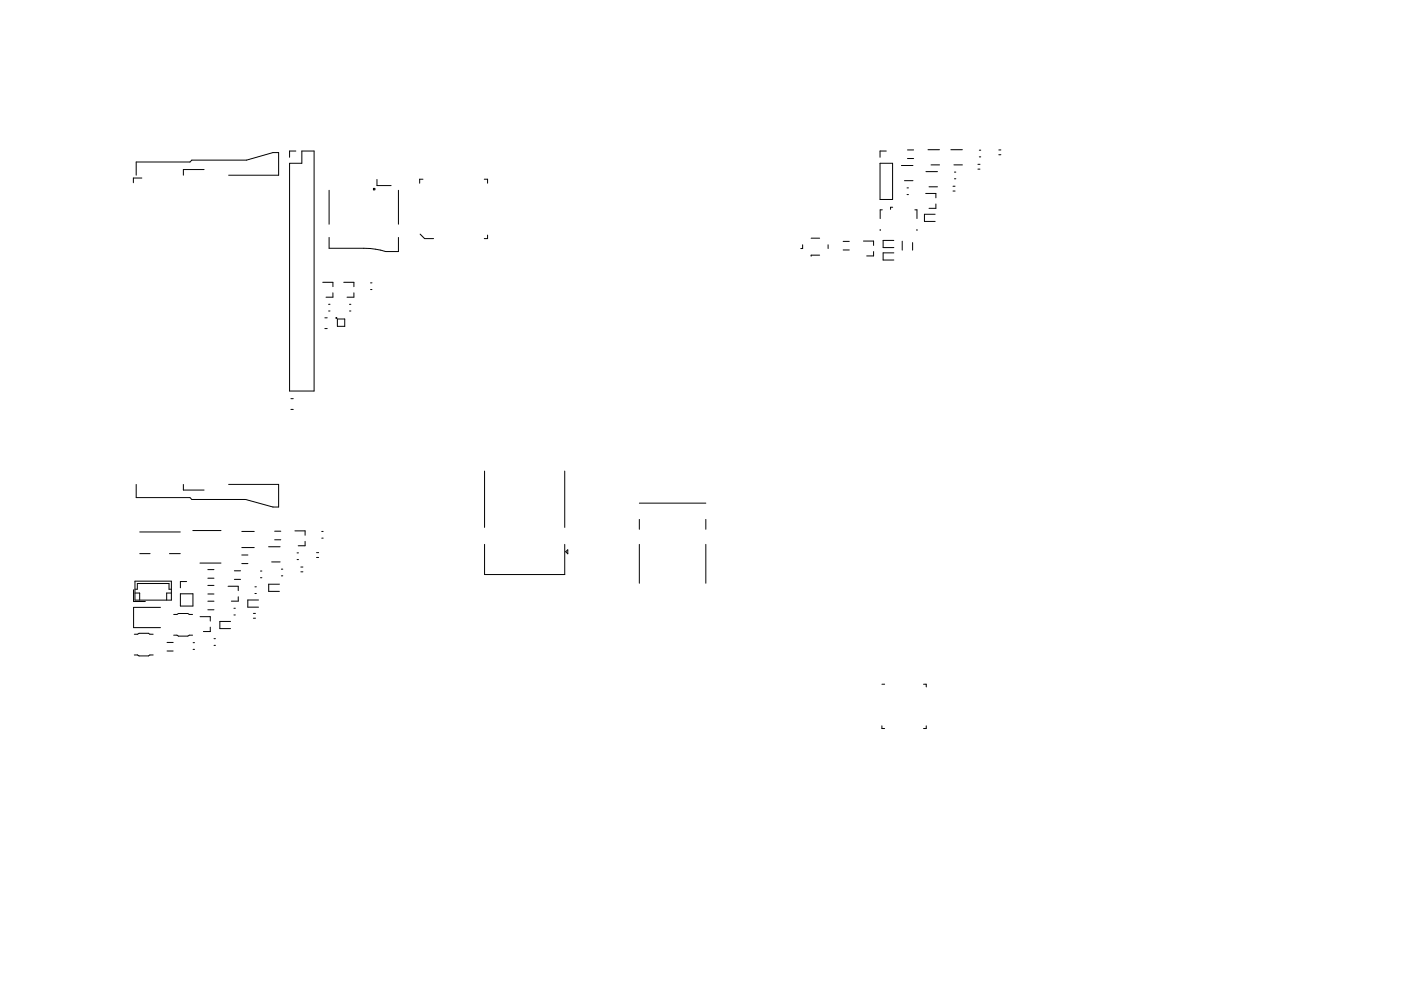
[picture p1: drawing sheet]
<svg xmlns="http://www.w3.org/2000/svg" width="297mm" height="210mm" viewBox="0 0 297 210" stroke-linecap="round" stroke-linejoin="round" font-family="sans-serif">
<g fill="none" stroke="#000" stroke-width=".21">
<path d="M28.9 37.2v-2.8h11.4l.4-.4h11.6l5.6-1.6h1.2v4.8h-10.6M30.1 37.8h-1.8v1M43.3 36h-4.4v1.2M61.4 34.6h2.6v-2.6h2.6v51h-5.2zM62.7 32h-1.3v1.4M79.2 40h.3v.3h-.3zM79.9 38.1v1.3h3M89.7 38h-.7v.9M102.7 38h.7v.9M186.6 34.6h2.6v7.7h-2.6zM187.9 32h-1.3v1.4M191.1 35.1h2.5"/>
<path d="M191.8 38.3h1.8M192.3 39.9h.3M192.4 31.8h1.3M192.4 33.6h1.3M196.3 36.4h2.5M196.7 31.8h2.5M197 39.6h1.8M197.4 35h1.8M201.6 31.8h2.4M202.1 39.5h.4M202.2 35h1.8M202.4 36.5h.3"/>
<path d="M202.4 37.9h.3M207.3 35.9h.5M207.3 34.9h.5M207.6 31.9h.3M207.6 33.3h.3M211.8 31.8h.4M211.8 32.8h.4M68.4 59.9h2.2v.9M69.8 50.4v2.3h7.3a15.9 15.9 0 0 1 4.7 .7h2.7v-3M69.8 40.4v7.2M72.9 59.9h2.1v.9M84.5 40.4v7.2"/>
<path d="M89.1 49.7l.9 .9h1.9M103.4 49.9v.7h-.7M170.2 51.9v.8h-.4M172 50.5h1.8M173.8 54.1h-1.8v.3M175.6 51.9v.8M178.8 53h1.3M178.8 51.2h1.3M183.1 51.1h2.1v1M185.2 53.4v.9h-1.4M186.6 48.7v.2M187.1 44.5h-.5v1.9"/>
<path d="M189.3 44h-.5v.4M189.5 51h-2.3v1.5h2.3M189.5 53.6h-2.3v1.6h2.3M191.3 51.2v1.9M192.3 41.3h.3M193.5 51.5v1.6M194 44.5h.4v1.9M194.4 48.7v.2M196.3 41h2.1v1M198.3 45.5h-2.3v1.5h2.3M198.4 43.3v.9h-1.4M202.1 40.5h.4"/>
<path d="M68.9 69.7h.5M68.9 67.4h.5M69.7 64.6h.3M69.7 66h.3M70.6 62.1v1h-1.5M71.5 67.7h1.6v1.5h-1.6zM74.1 64.6h.3M74.1 66h.3M75 62.1v1h-1.4M78.6 61.4h.3M78.6 60h.3M61.7 84.6h.5"/>
<path d="M61.7 86.9h.5M102.7 99.9v12M119.7 99.9v12M28.9 102.8v2.8h11.4l.4 .4h11.4l5.8 1.6h1.2v-4.8h-10.6M29.6 112.9h8.6M29.6 117.5h2.2M35.9 117.5h2.3M38.9 102.8v1.2h4.4M40.9 112.6h6M42.4 119.5h4.5M51.3 119.6h1.3M51.3 117.8h1.3"/>
<path d="M51.3 112.8h2.6M51.3 116.2h2.6M56.9 116h2.5M57.6 119.2h1.8M58.2 112.7h1.3M58.2 114.5h1.3M62.5 112.6h2.2v1M63 117.3h.3M63 118.7h.3M64.7 114.9v.9h-1.5M67.1 117.3h.5M67.1 118.3h.5"/>
<path d="M68.2 112.8h.3M68.2 114.2h.3M102.7 115.5v6.4h17v-6.4M119.9 117l.5-.4v.9zM135.5 106.7h14.1M135.5 110.2v2.1M135.5 115.5v8.2M149.6 110.2v2.1M149.6 115.5v8.2M28.3 125.1v2.5h2.5M28.5 139h.7l.3 .2h2l.3-.2h.7M28.5 134.6h.7l.3-.2h2l.3 .2h.7"/>
<path d="M28.6 123.3h7.7v4h-7.7zM28.6 125h.5v-1.2h6.7v1.2h.5M28.6 125.8h1v1.5M34 128.9h-5.7v4.3h5.7M35.4 136.3h1.3M35.4 138.1h1.3M36.3 125.8h-1v1.5M36.8 130.4h.7l.3-.2h2l.3 .2h.7M36.8 134.8h.7l.3 .2h2l.3-.2h.7M38.2 126h2.7v2.6h-2.7zM39.6 123.4h-1.4v1.3M40.9 136.4h.3"/>
<path d="M40.9 137.8h.3M42.4 130.8h2.2v1M44.1 129.4h1.3M44.1 127.6h1.3M44.1 126h1.3M44.1 124.2h1.3M44.1 120.9h1.3M44.1 122.7h1.3M44.6 133.1v.9h-1.5M45.4 135.5h.3M45.4 136.9h.3M48.4 124.4h2.1v.9"/>
<path d="M48.9 131.8h-2.3v1.6h2.3M49.6 129.1h.3M49.6 130.5h.3M49.7 121.1h1.3M49.7 122.9h1.3M50.5 126.6v.9h-1.4M53.7 131.2h.5M53.7 130.1h.5M54 125.9h.3M54 124.5h.3M54.8 127.3h-2.3v1.5h2.3M55.2 122.6h.3"/>
<path d="M55.2 121.2h.3M59.2 123.9h-2.2v1.6h2.2M59.7 122.2h.3M59.7 120.8h.3M63.8 121.3h.4M63.8 120.3h.4M187 154v.6h.6M187 145.2h.6M195.8 145.2h.6v.5M196.4 154v.6h-.6"/>
<circle cx="71.3" cy="67.5" r=".1"/>
</g>
</svg>
